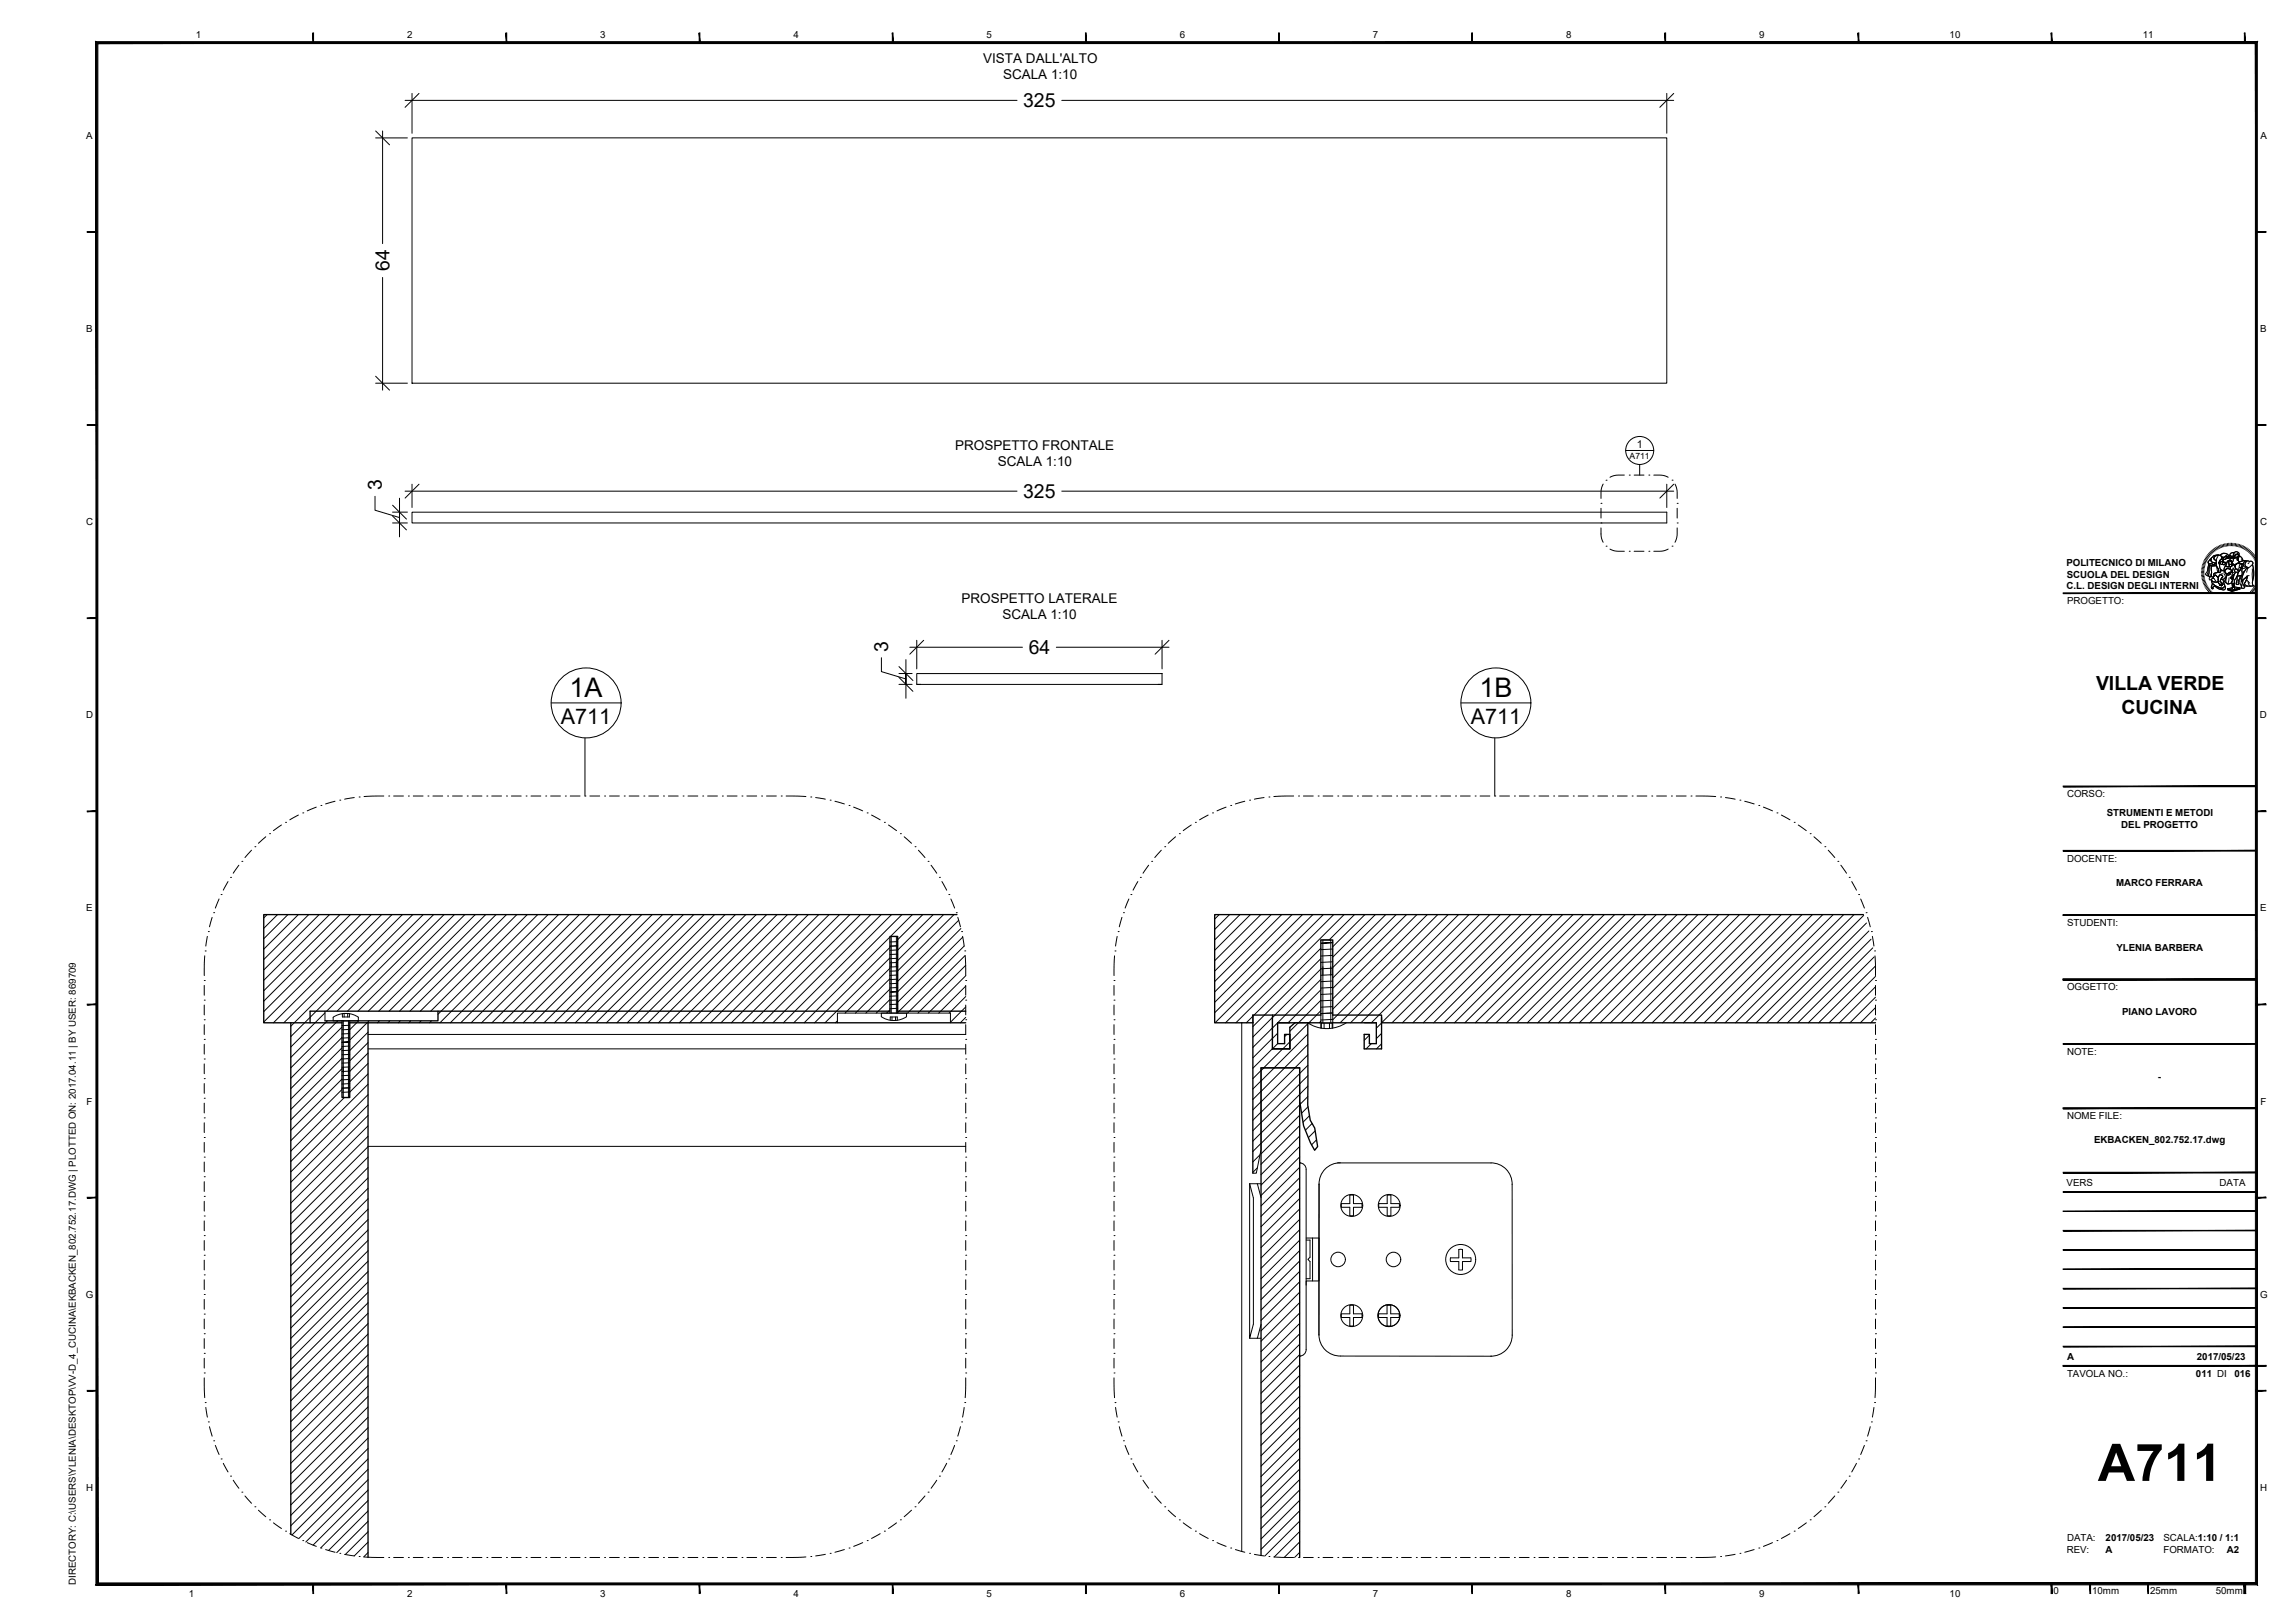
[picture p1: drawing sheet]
<svg xmlns="http://www.w3.org/2000/svg" width="594mm" height="420mm" viewBox="0 0 594 420" stroke-linecap="round" stroke-linejoin="round" font-family="sans-serif">
<defs><g id="words">
<text font-size="13.4" x="543" y="383.4">A711</text>
<g font-size="7">
<text x="147.4" y="180.4">1A</text>
<text x="383" y="180.4">1B</text>
</g>
<g font-size="5.6">
<text x="145.2" y="187.5">A711</text>
<text x="380.7" y="187.5">A711</text>
</g>
<g font-size="5">
<text x="264.9" y="27.8">325</text>
<text x="100.8" y="70.2" transform="rotate(-90 100.8 70.2)">64</text>
<text x="98.8" y="126.9" transform="rotate(-90 98.8 126.9)">3</text>
<text x="264.9" y="128.9">325</text>
<text x="229.9" y="168.7" transform="rotate(-90 229.9 168.7)">3</text>
<text x="266.3" y="169.3">64</text>
<text x="542.6" y="178.7">VILLA VERDE</text>
<text x="549.2" y="184.8">CUCINA</text>
</g>
<g font-size="3.5">
<text x="254.5" y="16.4">VISTA DALL'ALTO</text>
<text x="259.6" y="20.6">SCALA 1:10</text>
<text x="247.3" y="116.5">PROSPETTO FRONTALE</text>
<text x="258.3" y="120.7">SCALA 1:10</text>
<text x="248.9" y="156">PROSPETTO LATERALE</text>
<text x="259.5" y="160.2">SCALA 1:10</text>
</g>
<text font-size="2.8" x="423.7" y="116">1</text>
<g font-size="2.5">
<text x="50.7" y="9.9">1</text>
<text x="105.4" y="9.9">2</text>
<text x="155.4" y="9.9">3</text>
<text x="205.4" y="9.9">4</text>
<text x="255.4" y="9.9">5</text>
<text x="305.4" y="9.9">6</text>
<text x="355.4" y="9.9">7</text>
<text x="405.4" y="9.9">8</text>
<text x="455.4" y="9.9">9</text>
<text x="504.7" y="9.9">10</text>
<text x="554.7" y="9.9">11</text>
<text x="22.3" y="35.9">A</text>
<text x="585.1" y="35.9">A</text>
<text x="22.3" y="85.9">B</text>
<text x="585.1" y="85.9">B</text>
<text x="22.3" y="135.9">C</text>
<text x="585.1" y="135.9">C</text>
<text x="534.9" y="146.5">POLITECNICO DI MILANO</text>
<text x="535" y="149.5">SCUOLA DEL DESIGN</text>
<text x="535" y="152.6">C.L. DESIGN DEGLI INTERNI</text>
<text x="535.1" y="156.4">PROGETTO:</text>
<text x="22.3" y="185.9">D</text>
<text x="585" y="185.9">D</text>
<text x="535.1" y="206.4">CORSO:</text>
<text x="545.3" y="211.3">STRUMENTI E METODI</text>
<text x="549.1" y="214.3">DEL PROGETTO</text>
<text x="535.1" y="223">DOCENTE:</text>
<text x="547.7" y="229.5">MARCO FERRARA</text>
<text x="22.3" y="235.9">E</text>
<text x="535.1" y="239.7">STUDENTI:</text>
<text x="585.1" y="235.9">E</text>
<text x="547.8" y="246.1">YLENIA BARBERA</text>
<text x="535.1" y="256.4">OGGETTO:</text>
<text x="549.3" y="262.8">PIANO LAVORO</text>
<text x="535.1" y="273">NOTE:</text>
<text x="558.6" y="279.5">-</text>
<text x="22.4" y="285.9">F</text>
<text x="585.1" y="285.9">F</text>
<text x="535.1" y="289.7">NOME FILE:</text>
<text x="542.1" y="295.9">EKBACKEN_802.752.17.dwg</text>
<text x="534.9" y="307">VERS</text>
<text x="574.6" y="307">DATA</text>
<text x="22.2" y="335.9">G</text>
<text x="585" y="335.9">G</text>
<text x="535.1" y="352">A</text>
<text x="568.7" y="352">2017/05/23</text>
<text x="535.1" y="356.5">TAVOLA NO.:</text>
<text x="568.4" y="356.5">011 DI</text>
<text x="578.4" y="356.5">016</text>
<text x="22.3" y="385.9">H</text>
<text x="585.1" y="385.9">H</text>
<text x="535" y="401.9">REV:</text>
<text x="535.1" y="399">DATA:</text>
<text x="545.1" y="402">A</text>
<text x="545.1" y="398.9">2017/05/23</text>
<text x="560" y="399">SCALA:1:10 / 1:1</text>
<text x="560" y="402">FORMATO:</text>
<text x="576.4" y="402">A2</text>
<text x="19.6" y="410.3" transform="rotate(-90 19.6 410.3)">DIRECTORY: C:\USERS\YLENIA\DESKTOP\VV-D_4_CUCINA\EKBACKEN_802.752.17.DWG | PLOTTED ON: 2017.04.11 | BY USER: 869709</text>
<text x="48.9" y="413.4">1</text>
<text x="105.4" y="413.4">2</text>
<text x="155.4" y="413.4">3</text>
<text x="205.4" y="413.4">4</text>
<text x="255.4" y="413.4">5</text>
<text x="305.4" y="413.4">6</text>
<text x="355.4" y="413.4">7</text>
<text x="405.4" y="413.4">8</text>
<text x="455.4" y="413.4">9</text>
<text x="504.7" y="413.4">10</text>
<text x="531.6" y="412.5">0</text>
<text x="541.6" y="412.5">10mm</text>
<text x="556.6" y="412.5">25mm</text>
<text x="573.6" y="412.5">50mm</text>
</g>
<text font-size="2.2" x="421.8" y="118.8">A711</text>
</g></defs>
<!-- layer: VITI E CERNIERE -->
<g fill="none" stroke="#000" stroke-width=".26">
<path d="M69.1 236.8l-.8 .8M71.8 236.8l-3.5 3.5M74.5 236.8l-6.2 6.2M77.2 236.8l-8.9 8.9M79.9 236.8l-11.6 11.6M82.6 236.8l-14.3 14.3M85.3 236.8l-17 17M88 236.8l-19.7 19.7M90.7 236.8l-22.4 22.4M93.4 236.8l-25.1 25.1M96.1 236.8l-27.8 27.8M98.8 236.8l-28 28"/>
<path d="M101.5 236.8l-28 28M104.2 236.8l-28.9 28.9M106.9 236.8l-31.6 31.6M109.5 236.8l-25 25M112.2 236.8l-25 25M114.9 236.8l-25 25M117.6 236.8l-25 25M120.3 236.8l-25 25M123 236.8l-25 25M125.7 236.8l-25 25M128.4 236.8l-25 25M131.1 236.8l-25 25"/>
<path d="M133.8 236.8l-25 25M136.5 236.8l-25 25M139.2 236.8l-25.8 25.8M141.9 236.8l-28 28M144.6 236.8l-28 28M147.3 236.8l-28 28M150 236.8l-28 28M152.7 236.8l-28 28M155.3 236.8l-28 28M158 236.8l-28 28M160.7 236.8l-28 28M163.4 236.8l-28 28"/>
<path d="M166.1 236.8l-28 28M168.8 236.8l-28 28M171.5 236.8l-28 28M174.2 236.8l-28 28M176.9 236.8l-28 28M179.6 236.8l-28 28M182.3 236.8l-28 28M185 236.8l-28 28M187.7 236.8l-28 28M190.4 236.8l-28 28M193.1 236.8l-28 28M195.8 236.8l-28 28"/>
<path d="M198.5 236.8l-28 28M201.1 236.8l-27.9 28M203.8 236.8l-28 28M206.5 236.8l-28 28M209.2 236.8l-28 28M211.9 236.8l-28 28M214.6 236.8l-28 28M217.3 236.8l-28 28M220 236.8l-28 28M222.7 236.8l-28 28M225.4 236.8l-28 28M228.1 236.8l-28 28"/>
<path d="M230.8 236.8l-28 28M233.5 236.8l-28 28M236.2 236.8l-5.7 5.6M238.9 236.8l-6.5 6.5M241.6 236.8l-9.2 9.2M244.2 236.8l-11.8 11.9M246.9 236.8l-14.5 14.5-2 .1M248.2 238.2l-15.8 15.8M230.4 242.6l-22.2 22.2M230.4 245.3l-19.5 19.5M230.4 248l-16.8 16.8M230.4 250.7l-11.6 11.6"/>
<path d="M230.4 253.4l-9 8.9M230.4 256l-6.3 6.3M230.4 258.7l-3.6 3.6M230.7 250.3v-7.9h1.3v19.9M230.7 248.9v13.4M232.4 256.7l-2 .1 2-.1M232.4 258.9l-2 .1M232.4 253.5l-2 .1M232.4 257.8l-2 .1M232.4 255.6l-2 .1M232.4 260l-2 .1M232.4 250.2l-2 .2"/>
<path d="M232.4 252.4l-2 .1M232.4 254.6l-2 .1M232.4 247l-2 .1M232.4 245.9l-2 .1M232.4 244.8l-2 .1M232.4 243.8l-2 .1M232.4 248.1l-2 .1M232.4 249.2l-2 .1M248.7 240.4l-16.3 16.3M249.2 242.6l-16.8 16.8M249.6 244.9l-17.2 17.2M249.8 247.3l-14.9 15"/>
<path d="M250 249.9l-12.4 12.4M250 252.6l-9.7 9.7M250 255.3l-7 7M250 258l-4.3 4.3M342.4 252.5v-9.2h2.1v9.2M342.4 250.3v14.5M344.5 250.3v14.5M345 244l-3.1 .2 3.1-.2M345 255.6l-3.1 .2M345 252.3l-3.1 .2M345 254l-3.1 .1M345 258.9l-3.1 .2"/>
<path d="M345 257.3l-3.1 .1M345 247.3l-3.1 .2M345 245.7l-3.1 .1M345 249l-3.1 .1M345 250.6l-3.1 .2M84.1 262.2l-8.8 8.9M84.1 261.8v2.5M84.7 264.3l-9.4 9.4M87.4 264.3l-12.1 12.1M88.5 269.8l2-.1-2 .1M88.5 265.9l-13.2 13.2M88.5 268.6l-13.2 13.2"/>
<path d="M88.5 271.3l-13.2 13.2M88.5 274l-13.2 13.2M88.5 276.7l-13.2 13.2M88.5 279.4l-13.2 13.2M88.5 264.3v.5M88.6 262.4v.9h1.9v-.9M88.9 264.3v19.8h1.3v-7.9M89.1 262.4v.9M90 262.4v.9M90.2 264.3v13.3M90.5 273l-2 .1M90.5 267.6l-2 .1"/>
<path d="M90.5 268.6l-2 .1M90.5 270.8l-2 .1M90.5 266.5l-2 .1M90.5 276.2l-2 .1M90.5 265.4l-2 .1M90.5 274l-2 .1M90.5 275.1l-2 .1M90.5 271.9l-2 .1M90.5 279.4l-2 .2M90.5 278.4l-2 .1M90.5 277.3l-2 .1M90.5 264.3v.5"/>
<path d="M92.8 263.3a5.9 5.9 0 0 0-6.6 0v1h6.6v-1M92.8 264.3l-2.3 2.3M95.3 267.2l-4.8 4.8M95.3 269.9l-4.8 4.7M95.3 272.6l-4.8 4.7M95.3 275.3l-4.8 4.7M95.3 278l-4.8 4.7M95.3 271.5h154.7M95.3 267.8h154.7M95.5 264.3l-5 5M98.2 264.3l-.5 .5M100.9 264.3l-.5 .5"/>
<path d="M103.6 264.3l-.5 .5M106.3 264.3l-.5 .5M109 264.3l-.5 .5M111.7 264.3l-.5 .5M216.8 264.8v-2.5h29.2v2.5M216.8 264.3l-.5 .5M230.4 261.4l-.9 .9M230.4 261.8v.5M230.4 264.1v-.8h1.9v.8M230.9 263.3v.9M231.1 264.2l-1.6-.3-1.4-.7v-.9h6.6v.9l-.5 .3-1.5 .5-1.6 .2M231.8 263.3v.9"/>
<path d="M232.4 261l-2 .1M232.4 261.8v.5M250 260.7l-4 3.9M250 263.4l-1.4 1.4M321.4 264.8v136.8M333.9 267.8v3.7h-4.5v-8.7v8.7h4.5M335.2 264.8h4M338.5 264.8l2.5 1.1 2 .4M341.9 264.8h3.1M341.9 262.8v3.4M342 266.2v-1.3h2.8v1.3M342.7 264.9v1.4"/>
<path d="M343 266.3h.9M344.1 264.9v1.4M345 263.9l-3.1 .2M345 262.2l-3.1 .2M345 260.6l-3.1 .1M345 262.8v3.4M348.5 264.8l-2.5 1.1-2.1 .4M353.1 264.8h3.2M88.5 282l-13.2 13.3M89.1 284.1l-13.8 13.9M90.5 280.5l-2 .1M90.5 281.6l-2 .1"/>
<path d="M90.5 282.7l-2 .1M95.3 280.7l-20 20M95.3 283.4l-20 20M95.3 286.1l-20 20M95.3 288.8l-20 20M95.3 291.5l-20 20M95.3 294.2l-20 20M95.3 296.9l-20 20M95.3 299.5l-20 20M95.3 296.8h154.7M336.5 285.5l-.1-9h-10v21.1l-1.2 6.1h-.9M95.3 302.2l-20 20"/>
<path d="M95.3 304.9l-20 20M95.3 307.6l-20 20M95.3 310.3l-20 20M95.3 313l-20 20M95.3 315.7l-20 20M95.3 318.4l-20 20M323.5 306.4l.9 3.7v32.7l-.9 3.6zM323.5 306.4h2.9M325.5 306.4l.9 3.6M336.4 301.1h.1M336.4 301a1.67 1.67 0 0 1 1.7 1.7v46.7a1.67 1.67 0 0 1-1.7 1.7M341.4 306.5v39.1"/>
<path d="M346.3 301.1h39.7M347 301a5.5 5.5 0 0 0-5.6 5.6M347.2 312.5h2.2v2.2h.3h.7v-2.2h2.1M347.2 312.5v-.9h2.2v-2.2h.3h.7v2.2h2.1v.9M356.9 312.5h2.2v2.2h.3h.6v-2.2h2.2M356.9 312.5v-.9h2.2v-2.2h.3h.6v2.2h2.2v.9M385.9 301a5.5 5.5 0 0 1 5.5 5.6M391.4 306.6l.1 39.1M95.3 321.1l-20 20M95.3 323.8l-20 20M95.3 326.5l-20 20M95.3 329.2l-20 20"/>
<path d="M95.3 331.9l-20 20M95.3 334.6l-20 20M95.3 337.3l-20 20M95.3 340l-20 20M338.1 320.5h3.3v11.1h-3.3v1.1M338.1 321h1v4.5l-.6 .5 .6 .6v4.4h-1M339.8 320.5v11.1M349.4 338h1v2.1h2.1v1h-2.1v2.1h-1v-2.1h-2.2v-1h2.2zM359.1 338h.9v2.1h2.2v1h-2.2v2.1h-1v-2.1h-2.1v-1h2.1zM375.5 326.6h2.1v2.1l.3 .1 .7-.1v-2.1h2.1M375.5 326.6v-1h2.1v-2.1l.3-.1 .7 .1v2.1h2.1v1M95.3 342.6l-20 20.1"/>
<path d="M95.3 345.3l-20 20.1M95.3 348l-20 20M95.3 350.7l-20 20M95.3 353.4l-20 20M95.3 356.1l-20 20M95.3 358.8l-20 20M323.5 346.4h2.9M326.4 342.9l-.9 3.5M336.4 351.1h.1M341.4 345.5a5.5 5.5 0 0 0 5.6 5.5M347 351.1h39.1M391.5 345.6a5.5 5.5 0 0 1-5.6 5.5"/>
<path d="M95.3 361.5l-20 20M95.3 364.2l-20 20M95.3 366.9l-20 20M95.3 369.6l-20 20M95.3 372.3l-20 20M95.3 375l-20 20M95.3 377.7l-19.7 19.7M95.3 380.4l-18 17.9M95.3 383.1l-16.2 16.1M95.3 385.8l-14.3 14.2M95.3 388.5l-12.3 12.2M95.3 391.2l-10.3 10.2"/>
<path d="M95.3 393.8l-8.1 8.1M95.3 396.5l-5.9 5.9M95.3 399.2l-3.6 3.6M95.3 401.9l-1.2 1.2"/>
<circle cx="349.9" cy="312.1" r="2.84"/>
<circle cx="359.6" cy="312.1" r="2.84"/>
<circle cx="346.4" cy="326" r="1.88"/>
<circle cx="360.7" cy="326" r="1.88"/>
<circle cx="378.1" cy="326" r="3.9"/>
<circle cx="349.9" cy="340.6" r="2.84"/>
<circle cx="359.5" cy="340.6" r="2.84"/>
</g>
<!-- layer: TRATTEGGIO -->
<g fill="none" stroke="#000" stroke-width=".26">
<path d="M414.4 136.7l.1 2.3 .5 1.4M414.4 130.3h.1M414.4 135.4h.1M414.4 131.6v2.5M415 125.3l-.5 1.4-.1 2.3M415.7 124.3h.1M420.5 123l-2.4 .1-1.3 .5M421.7 123h.1M423 123h2.6M426.8 123h.1M428.1 123l2.4 .1 1.3 .5M432.8 124.3h.1"/>
<path d="M433.6 125.3l.5 1.8v1.9M434.1 136.7v1.9l-.5 1.8M434.1 135.4h.1M434.1 130.3h.1M434.1 131.6v2.5M415.7 141.4h.1M416.8 142.1l1.3 .5 2.4 .1M421.7 142.7h.1M423 142.7h2.6M426.8 142.7h.1M431.8 142.1l-1.3 .5-2.4 .1M432.8 141.4h.1"/>
<path d="M66 219.2h.1M68.8 216.6l-1.9 1.7M69.8 215.8h.1M72.9 213.6l-2.1 1.4M73.9 212.9h.1M77.2 211l-2.2 1.2M78.4 210.4h.1M81.9 209l-2.4 .9M83.1 208.5h.1M86.7 207.4l-2.4 .7M88 207.1h.1M91.7 206.5l-2.5 .4"/>
<path d="M93 206.3h.1M99.4 206.1l-5.2 .1M100.6 206.1h.1M101.9 206.1h2.5M105.7 206.1h.1M107 206.1h2.5M110.8 206.1h.1M112.1 206.1h2.5M115.9 206.1h.1M117.1 206.1h2.6M120.9 206.1h.1M122.2 206.1h2.6"/>
<path d="M126 206.1h.1M127.3 206.1h2.5M131.1 206.1h.1M132.4 206.1h2.5M136.2 206.1h.1M137.5 206.1h2.5M141.3 206.1h.1M142.5 206.1h2.6M146.3 206.1h.1M147.6 206.1h2.6M151.4 206.1h.1M152.7 206.1h2.5"/>
<path d="M156.5 206.1h.1M157.8 206.1h2.5M161.6 206.1h.1M162.9 206.1h2.5M166.7 206.1h.1M167.9 206.1h2.6M171.7 206.1h.1M173 206.1h2.6M176.8 206.1h.1M178.1 206.1h2.5M181.9 206.1h.1M183.2 206.1h2.5"/>
<path d="M187 206.1h.1M188.3 206.1h2.5M192.1 206.1h.1M193.3 206.1h2.6M197.1 206.1h.1M198.4 206.1h2.6M202.2 206.1h.1M203.5 206.1l5.1 .1M209.9 206.3h.1M211.1 206.5l2.5 .4M214.9 207.1h.1M216.1 207.4l2.5 .7"/>
<path d="M219.8 208.5h.1M221 209l2.3 .9M224.5 210.4h.1M225.6 211l2.2 1.2M228.9 212.9h.1M230 213.6l2.1 1.4M233.1 215.8h.1M234.1 216.6l1.9 1.7M236.9 219.2h.1M301.5 219.2h.1M304.3 216.6l-1.9 1.7M305.3 215.8h.1"/>
<path d="M308.4 213.6l-2.1 1.4M309.4 212.9h.1M312.7 211l-2.2 1.2M313.9 210.4h.1M317.4 209l-2.4 .9M318.6 208.5h.1M322.2 207.4l-2.4 .7M323.5 207.1h.1M327.2 206.5l-2.5 .4M328.5 206.3h.1M334.9 206.1l-5.2 .1M336.1 206.1h.1"/>
<path d="M337.4 206.1h2.5M341.2 206.1h.1M342.5 206.1h2.5M346.3 206.1h.1M347.6 206.1h2.5M351.4 206.1h.1M352.6 206.1h2.6M356.5 206.1h.1M357.7 206.1h2.6M361.5 206.1h.1M362.8 206.1h2.5M366.6 206.1h.1"/>
<path d="M367.9 206.1h2.5M371.7 206.1h.1M373 206.1h2.5M376.8 206.1h.1M378 206.1h2.6M381.9 206.1h.1M383.1 206.1h2.6M386.9 206.1h.1M388.2 206.1h2.5M392 206.1h.1M393.3 206.1h2.5M397.1 206.1h.1"/>
<path d="M398.4 206.1h2.5M402.2 206.1h.1M403.4 206.1h2.6M407.3 206.1h.1M408.5 206.1h2.6M412.3 206.1h.1M413.6 206.1h2.5M417.4 206.1h.1M418.7 206.1h2.5M422.5 206.1h.1M423.8 206.1h2.5M427.6 206.1h.1"/>
<path d="M428.8 206.1h2.6M432.7 206.1h.1M433.9 206.1h2.6M437.7 206.1h.1M439 206.1l5.1 .1M445.4 206.3h.1M446.6 206.5l2.6 .4M450.4 207.1h.1M451.6 207.4l2.5 .7M455.3 208.5h.1M456.5 209l2.3 .9M460 210.4h.1"/>
<path d="M461.1 211l2.2 1.2M464.4 212.9h.1M465.5 213.6l2.1 1.4M468.6 215.8h.1M469.6 216.6l1.9 1.7M472.4 219.2h.1M54.9 237.5l-.7 2.4M55.3 236.3h.1M56.7 232.7l-1 2.4M57.2 231.6h.1M59 228.2l-1.2 2.2M59.7 227.1h.1"/>
<path d="M61.8 224l-1.4 2.1M62.6 223h.1M65.1 220.1l-1.7 1.9M237.7 220.1l1.7 1.9M240.2 223h.1M241 224l1.5 2.1M243.2 227.1h.1M243.8 228.2l1.3 2.2M245.6 231.6h.1M246.1 232.7l1 2.4M247.5 236.3h.1M247.9 237.5l.7 2.4"/>
<path d="M290.4 237.5l-.7 2.4M290.8 236.3h.1M292.2 232.7l-1 2.4M292.7 231.6h.1M294.5 228.2l-1.2 2.2M295.2 227.1h.1M297.3 224l-1.4 2.1M298.1 223h.1M300.6 220.1l-1.7 1.9M473.3 220.1l1.6 1.9M475.7 223h.1M476.5 224l1.5 2.1"/>
<path d="M478.7 227.1h.1M479.3 228.2l1.3 2.2M481.1 231.6h.1M481.7 232.7l.9 2.4M483.1 236.3h.1M483.4 237.5l.7 2.4M52.9 253.8h.1M52.9 258.9h.1M52.9 255.1v2.5M53 247.4l-.1 5.2M53.1 246.2h.1M53.7 242.4l-.4 2.5"/>
<path d="M53.9 241.2h.1M248.9 241.2h.1M249.2 242.4l.4 2.5M249.7 246.2h.1M249.8 247.4l.2 5.2M250 258.9h.1M250 253.8h.1M250 255.1v2.5M288.4 253.8h.1M288.4 258.9h.1M288.4 255.1v2.5M288.5 247.4l-.1 5.2"/>
<path d="M288.6 246.2h.1M289.2 242.4l-.4 2.5M289.4 241.2h.1M484.4 241.2h.1M484.7 242.4l.4 2.5M485.2 246.2h.1M485.4 247.4l.1 5.2M485.5 258.9h.1M485.5 253.8h.1M485.5 255.1v2.5M52.9 264h.1M52.9 269.1h.1"/>
<path d="M52.9 274.2h.1M52.9 279.2h.1M52.9 260.2v2.5M52.9 265.3v2.5M52.9 270.3v2.6M52.9 275.4v2.6M250 279.2h.1M250 274.2h.1M250 269.1h.1M250 264h.1M250 260.2v2.5M250 265.3v2.5"/>
<path d="M250 270.3v2.6M250 275.4v2.6M288.4 264h.1M288.4 269.1h.1M288.4 274.2h.1M288.4 279.2h.1M288.4 260.2v2.5M288.4 265.3v2.5M288.4 270.3v2.6M288.4 275.4v2.6M485.5 279.2h.1M485.5 274.2h.1"/>
<path d="M485.5 269.1h.1M485.5 264h.1M485.5 260.2v2.5M485.5 265.3v2.5M485.5 270.3v2.6M485.5 275.4v2.6M52.9 284.3h.1M52.9 289.4h.1M52.9 294.5h.1M52.9 299.6h.1M52.9 280.5v2.5M52.9 285.6v2.5"/>
<path d="M52.9 290.7v2.5M52.9 295.7v2.6M250 299.6h.1M250 294.5h.1M250 289.4h.1M250 284.3h.1M250 280.5v2.5M250 285.6v2.5M250 290.7v2.5M250 295.7v2.6M288.4 284.3h.1M288.4 289.4h.1"/>
<path d="M288.4 294.5h.1M288.4 299.6h.1M288.4 280.5v2.5M288.4 285.6v2.5M288.4 290.7v2.5M288.4 295.7v2.6M485.5 299.6h.1M485.5 294.5h.1M485.5 289.4h.1M485.5 284.3h.1M485.5 280.5v2.5M485.5 285.6v2.5"/>
<path d="M485.5 290.7v2.5M485.5 295.7v2.6M52.9 304.6h.1M52.9 309.7h.1M52.9 314.8h.1M52.9 319.9h.1M52.9 300.8v2.6M52.9 305.9v2.5M52.9 311v2.5M52.9 316.1v2.5M250 319.9h.1M250 314.8h.1"/>
<path d="M250 309.7h.1M250 304.6h.1M250 300.8v2.6M250 305.9v2.5M250 311v2.5M250 316.1v2.5M288.4 304.6h.1M288.4 309.7h.1M288.4 314.8h.1M288.4 319.9h.1M288.4 300.8v2.6M288.4 305.9v2.5"/>
<path d="M288.4 311v2.5M288.4 316.1v2.5M485.5 319.9h.1M485.5 314.8h.1M485.5 309.7h.1M485.5 304.6h.1M485.5 300.8v2.6M485.5 305.9v2.5M485.5 311v2.5M485.5 316.1v2.5M52.9 325h.1M52.9 330h.1"/>
<path d="M52.9 335.1h.1M52.9 321.1v2.6M52.9 326.2v2.6M52.9 331.3v2.5M52.9 336.4v2.5M250 335.1h.1M250 330h.1M250 325h.1M250 321.1v2.6M250 326.2v2.6M250 331.3v2.5M250 336.4v2.5"/>
<path d="M288.4 325h.1M288.4 330h.1M288.4 335.1h.1M288.4 321.1v2.6M288.4 326.2v2.6M288.4 331.3v2.5M288.4 336.4v2.5M485.5 335.1h.1M485.5 330h.1M485.5 325h.1M485.5 321.1v2.6M485.5 326.2v2.6"/>
<path d="M485.5 331.3v2.5M485.5 336.4v2.5M52.9 340.2h.1M52.9 345.3h.1M52.9 350.4h.1M52.9 355.4h.1M52.9 356.7l.1 5.1M52.9 341.5v2.5M52.9 346.5v2.6M52.9 351.6v2.6M250 356.7l-.2 5.1M250 355.4h.1"/>
<path d="M250 350.4h.1M250 345.3h.1M250 340.2h.1M250 341.5v2.5M250 346.5v2.6M250 351.6v2.6M288.4 340.2h.1M288.4 345.3h.1M288.4 350.4h.1M288.4 355.4h.1M288.4 356.7l.1 5.1M288.4 341.5v2.5"/>
<path d="M288.4 346.5v2.6M288.4 351.6v2.6M485.5 356.7l-.1 5.1M485.5 355.4h.1M485.5 350.4h.1M485.5 345.3h.1M485.5 340.2h.1M485.5 341.5v2.5M485.5 346.5v2.6M485.5 351.6v2.6M53.1 363.1h.1M53.3 364.4l.4 2.5"/>
<path d="M53.9 368.1h.1M54.2 369.3l.7 2.5M55.3 373h.1M55.7 374.2l1 2.3M57.2 377.7h.1M57.8 378.8l1.2 2.3M245.1 378.8l-1.3 2.3M245.6 377.7h.1M247.1 374.2l-1 2.3M247.5 373h.1M248.6 369.3l-.7 2.5M248.9 368.1h.1"/>
<path d="M249.6 364.4l-.4 2.5M249.7 363.1h.1M288.6 363.1h.1M288.8 364.4l.4 2.5M289.4 368.1h.1M289.7 369.3l.7 2.5M290.8 373h.1M291.2 374.2l1 2.3M292.7 377.7h.1M293.3 378.8l1.2 2.3M480.6 378.8l-1.3 2.3M481.1 377.7h.1"/>
<path d="M482.6 374.2l-.9 2.3M483.1 373h.1M484.1 369.3l-.7 2.5M484.4 368.1h.1M485.1 364.4l-.4 2.5M485.2 363.1h.1M59.7 382.1h.1M60.4 383.2l1.4 2.1M62.6 386.3h.1M63.4 387.3l1.7 1.9M66 390.1h.1M66.9 391l1.9 1.7"/>
<path d="M69.8 393.5h.1M70.8 394.2l2.1 1.5M73.9 396.4h.1M75 397l2.2 1.3M78.4 398.8h.1M79.5 399.4l2.4 .9M223.3 399.4l-2.3 .9M224.5 398.8h.1M227.8 397l-2.2 1.3M228.9 396.4h.1M232.1 394.2l-2.1 1.5M233.1 393.4h.1"/>
<path d="M236 391l-1.9 1.6M236.9 390.1h.1M239.4 387.3l-1.6 1.9M240.2 386.3h.1M242.5 383.2l-1.5 2.1M243.2 382.1h.1M295.2 382.1h.1M295.9 383.2l1.4 2.1M298.1 386.3h.1M298.9 387.3l1.7 1.9M301.5 390.1h.1M302.4 391l1.9 1.7"/>
<path d="M305.3 393.5h.1M306.3 394.2l2.1 1.5M309.4 396.4h.1M310.5 397l2.2 1.3M313.9 398.8h.1M315 399.4l2.4 .9M458.8 399.4l-2.3 .9M460 398.8h.1M463.3 397l-2.2 1.3M464.4 396.4h.1M467.6 394.2l-2.1 1.5M468.6 393.4h.1"/>
<path d="M471.5 391l-1.9 1.6M472.4 390.1h.1M474.9 387.3l-1.6 1.9M475.7 386.3h.1M478 383.2l-1.5 2.1M478.7 382.1h.1M83.1 400.8h.1M84.3 401.2l2.4 .6M88 402.1h.1M89.2 402.4l2.5 .4M93 402.9h.1M94.2 403.1l5.2 .1"/>
<path d="M100.6 403.2h.1M101.9 403.2h2.5M105.7 403.2h.1M107 403.2h2.5M110.8 403.2h.1M112.1 403.2h2.5M115.9 403.2h.1M117.1 403.2h2.6M120.9 403.2h.1M122.2 403.2h2.6M126 403.2h.1M127.3 403.2h2.5"/>
<path d="M131.1 403.2h.1M132.4 403.2h2.5M136.2 403.2h.1M137.5 403.2h2.5M141.3 403.2h.1M142.5 403.2h2.6M146.3 403.2h.1M147.6 403.2h2.6M151.4 403.2h.1M152.7 403.2h2.5M156.5 403.2h.1M157.8 403.2h2.5"/>
<path d="M161.6 403.2h.1M162.9 403.2h2.5M166.7 403.2h.1M167.9 403.2h2.6M171.7 403.2h.1M173 403.2h2.6M176.8 403.2h.1M178.1 403.2h2.5M181.9 403.2h.1M183.2 403.2h2.5M187 403.2h.1M188.3 403.2h2.5"/>
<path d="M192.1 403.2h.1M193.3 403.2h2.6M197.1 403.2h.1M198.4 403.2h2.6M202.2 403.2h.1M208.6 403.1l-5.1 .1M209.9 402.9h.1M213.7 402.4l-2.6 .4M214.9 402.1h.1M218.6 401.2l-2.5 .6M219.8 400.8h.1M318.6 400.8h.1"/>
<path d="M319.8 401.2l2.4 .6M323.5 402.1h.1M324.7 402.4l2.5 .4M328.5 402.9h.1M329.7 403.1l5.2 .1M336.1 403.2h.1M337.4 403.2h2.5M341.2 403.2h.1M342.5 403.2h2.5M346.3 403.2h.1M347.6 403.2h2.5M351.4 403.2h.1"/>
<path d="M352.6 403.2h2.6M356.5 403.2h.1M357.7 403.2h2.6M361.5 403.2h.1M362.8 403.2h2.5M366.6 403.2h.1M367.9 403.2h2.5M371.7 403.2h.1M373 403.2h2.5M376.8 403.2h.1M378 403.2h2.6M381.9 403.2h.1"/>
<path d="M383.1 403.2h2.6M386.9 403.2h.1M388.2 403.2h2.5M392 403.2h.1M393.3 403.2h2.5M397.1 403.2h.1M398.4 403.2h2.5M402.2 403.2h.1M403.4 403.2h2.6M407.3 403.2h.1M408.5 403.2h2.6M412.3 403.2h.1"/>
<path d="M413.6 403.2h2.5M417.4 403.2h.1M418.7 403.2h2.5M422.5 403.2h.1M423.8 403.2h2.5M427.6 403.2h.1M428.8 403.2h2.6M432.7 403.2h.1M433.9 403.2h2.6M437.7 403.2h.1M444.1 403.1l-5.1 .1M445.4 402.9h.1"/>
<path d="M449.2 402.4l-2.6 .4M450.4 402.1h.1M454.1 401.2l-2.5 .6M455.3 400.8h.1"/>
</g>
<!-- layer: ARREDI SEZIONATI -->
<g fill="none" stroke="#000" stroke-width=".35">
<path d="M247.7 236.8h-179.4v28h7M482.3 236.8h-167.9v28h9.9M75.3 264.8h13.2v19.3h2v-19.3h159.5M75.3 264.8v132.4M95.3 264.8v138.4M113.4 261.8v2.5h-29.3M250 261.8h-17.6v-19.4h-2v19.4h-150.1v3M324.3 264.8v-2h17.6v-19.5h3.1v19.5h12.6v2h127.9M324.3 264.8v38.9M329.4 263.4v8.1h4.5v-5.5l1.3-1.2M338.5 264.8v21.3l.7 3.9 1.1 2 .8 4.8-.8 1-1.1-1.9-1.8-4.5-.9-5.9M341.9 264.8h-11.2v5.4h1.8v-2.4h1.4"/>
<path d="M357.6 263.4v8.1h-4.5v-3.7h1.4v2.4h1.8v-5.4h-11.3M326.4 402.7v-126.2h10v126.7"/>
</g>
<!-- layer: A-FURN -->
<g fill="none" stroke="#000" stroke-width=".26">
<path d="M315.6 236.8l-1.2 1.1M318.3 236.8l-3.9 3.8M321 236.8l-6.6 6.5M323.7 236.8l-9.3 9.2M326.4 236.8l-12 11.9M329.1 236.8l-14.7 14.6M331.8 236.8l-17.4 17.3M334.5 236.8l-20.1 20M337.1 236.8l-22.7 22.7M339.8 236.8l-25.4 25.4M342.5 236.8l-28 28M345.2 236.8l-28 28"/>
<path d="M347.9 236.8l-28 28M350.6 236.8l-6.5 6.5M353.3 236.8l-8.3 8.3M356 236.8l-11 11M358.7 236.8l-13.7 13.7M361.4 236.8l-16.4 16.4M364.1 236.8l-19.1 19.1M366.8 236.8l-21.8 21.8M369.5 236.8l-24.5 24.5M372.2 236.8l-27.2 27.2M374.9 236.8l-26 26M377.6 236.8l-28 28"/>
<path d="M380.3 236.8l-26 26M382.9 236.8l-27.9 28M385.6 236.8l-28 28M388.3 236.8l-28 28M391 236.8l-28 28M393.7 236.8l-28 28M396.4 236.8l-28 28M399.1 236.8l-28 28M401.8 236.8l-28 28M404.5 236.8l-28 28M407.2 236.8l-28 28M409.9 236.8l-28 28"/>
<path d="M412.6 236.8l-28 28M415.3 236.8l-28 28M418 236.8l-28 28M420.7 236.8l-28 28M423.4 236.8l-28 28M426 236.8l-28 28M428.7 236.8l-28 28M431.4 236.8l-28 28M434.1 236.8l-28 28M436.8 236.8l-28 28M439.5 236.8l-28 28M442.2 236.8l-28 28"/>
<path d="M444.9 236.8l-28 28M447.6 236.8l-28 28M450.3 236.8l-28 28M453 236.8l-28 28M455.7 236.8l-28 28M458.4 236.8l-28 28M461.1 236.8l-28 28M463.8 236.8l-28 28M466.5 236.8l-28 28M469.2 236.8l-28 28M471.8 236.8l-27.9 28M474.5 236.8l-28 28"/>
<path d="M477.2 236.8l-28 28M479.9 236.8l-28 28M482.4 237l-27.8 27.8M483.1 239l-25.8 25.8M341.9 245.5l-19.3 19.3M341.9 248.2l-17.6 17.6M341.9 250.9l-11.9 11.9M341.9 253.6l-11.2 11.2M341.9 256.2l-8.5 8.6M341.9 258.9l-3.8 3.9M483.8 241l-23.8 23.8M484.3 243.1l-21.6 21.7"/>
<path d="M484.8 245.4l-19.4 19.4M485.1 247.7l-17 17.1M485.4 250.2l-14.6 14.6M485.5 252.8l-12 12M485.5 255.5l-9.3 9.3M485.5 258.2l-6.6 6.6M324.3 262.8v2M326.4 279.8l-2.1 2.1M329.4 263.4l-5.1 5.1M329.4 266.1l-5.1 5M329.4 268.8l-5.1 5M329.4 271.5l-5.1 5"/>
<path d="M329.8 276.5l-3.4 3.4M330 262.8l-.6 .6M330.7 264.8l-1.3 1.3M330.7 267.5l-1.3 1.3M330.7 270.2l-1.3 1.3M333.1 267.8l-.6 .6M336.1 264.8l-2.2 2.2M338.1 262.8l-2 2M338.5 265l-14.2 14.2M338.5 267.7l-8.7 8.8M338.5 270.4l-14.2 14.2M338.5 273.1l-12.1 12.1"/>
<path d="M338.5 275.8l-14.2 14.2M338.6 278.5l-12.2 12.1M341.9 261.6l-3.1 3.2M341.9 264.4l-.4 .4M348.9 262.8l-2 2M354.3 262.8l-2 2M354.5 268l-1.4 1.3M355 270.2l-1.4 1.3M357.6 267.5l-1.3 1.4M357.6 270.2l-1.3 1.3M357.6 264.8l-1.3 1.4M485.5 260.9l-3.9 3.9"/>
<path d="M485.5 263.5l-1.2 1.3M326.2 299l-1.9 1.8M326.4 285.2l-2.1 2.1M326.4 290.6l-2.1 2.1M326.4 293.3l-2.1 2.1M336.4 283.3l-10 10M336.4 286l-12.1 12.1M336.4 288.7l-10 10M336.4 291.4l-10 10M336.4 296.8l-10 10M336.4 299.5l-10 10M336.4 294.1l-10 10"/>
<path d="M338.5 283.9l-1.9 2M338.6 281.2l-2.1 2M338.6 286.5l-1.7 1.7M339 288.8l-1.7 1.7M339.6 290.8l-1.7 1.8M340.4 292.7l-1.7 1.8M340.8 295.1l-1.3 1.3M325.5 302.3l-1.2 1.2M336.4 302.2l-10 10M336.4 304.9l-10 10M336.4 307.6l-10 10M336.4 310.3l-10 10"/>
<path d="M336.4 313l-10 10M336.4 315.7l-10 10M336.4 318.4l-10 10M336.4 321l-10 10.1M336.4 323.7l-10 10M336.4 326.4l-10 10M336.4 329.1l-10 10M336.4 331.8l-10 10M336.4 334.5l-10 10M336.4 337.2l-10 10M336.4 339.9l-10 10M336.4 342.6l-10 10"/>
<path d="M336.4 345.3l-10 10M336.4 348l-10 10M336.4 350.7l-10 10M336.4 353.4l-10 10M336.4 356.1l-10 10M336.4 358.8l-10 10M336.4 364.2l-10 10M336.4 366.9l-10 10M336.4 369.5l-10 10M336.4 372.2l-10 10M336.4 374.9l-10 10M336.4 377.6l-10 10"/>
<path d="M336.4 361.5l-10 10M336.4 383l-10 10M336.4 388.4l-10 10M336.4 391.1l-10 10M336.4 393.8l-9 9M336.4 396.5l-6.6 6.6M336.4 399.2l-4 4M336.4 380.3l-10 10M336.4 385.7l-10 10M336.4 401.9l-1.3 1.3"/>
</g>
<!-- layer: ARREDI -->
<path d="M106.7 35.7h324.8v63.5h-324.8zM431.5 35.7h.1M106.7 132.6h324.8v2.8h-324.8zM237.3 174.4h63.5v2.8h-63.5zM237.3 177.2h1M299.8 177.2h1" fill="none" stroke="#000" stroke-width=".26"/>
<!-- layer: G-ANNO-LOGO -->
<g fill="none" stroke="#000" stroke-width=".26">
<path d="M569.8 148.2l.7 .1M569.8 147.9h.7M569.9 147.5l.7 .1M569.9 147.2l.7 .1M570 146.8l.6 .2M570 146.5l.7 .1M570.1 146.1l.7 .2M570.2 145.8l.7 .2M570.4 145.5l.6 .2M570.5 145.1l.6 .3M570.5 148.6h-.7M570.5 148.9l-.6 .1"/>
<path d="M570.6 149.2l-.7 .1M570.6 149.5l-.6 .2M570.7 144.8l.6 .3M570.7 149.9l-.7 .1M570.8 150.2l-.7 .2M570.8 144.5l.6 .3M570.9 150.5l-.7 .2M571 150.8l-.6 .2M571 144.2l.6 .4M571.1 151.1l-.6 .3M571.2 143.9l.6 .4M571.3 151.4l-.7 .3"/>
<path d="M571.4 151.7l-.6 .3M571.4 143.6l.6 .4M571.6 152l-.6 .3M571.7 143.3l.5 .5M571.7 145.9l.7 .1a.84 .84 0 0 0 1.3-.2v.6l-.9 .1a.78 .78 0 0 1-1.1-.5zM571.8 145.9v.4M571.8 152.2l-.6 .4M571.9 143.1l.5 .4M571.9 146.4l-.3 .6-.1 1.3-.3 .7 .4 .1M571.9 152.5l-.5 .4M572 144.9l.3-.3v.3a.83 .83 0 0 0 1 .8l.3 .2-.2 .1a.57 .57 0 0 1-.8-.1l-.5 .1a.51 .51 0 0 1-.5-.4 .51 .51 0 0 1 .3-.6zM572.1 142.8l.5 .5"/>
<path d="M572.1 152.8l-.5 .4M572.2 146.4l-.3 .5-.1 1.4-.2 .8 .7 .2M572.2 146.4l.4 .1-.2 .5 .1 1.2-.1 1-.2 .1a.44 .44 0 0 1-.5-.2 .44 .44 0 0 1 .1-.5v-1.5zM572.3 144.6l-.5 .6a.44 .44 0 0 0-.2 .5 .44 .44 0 0 0 .5 .3h.6a.65 .65 0 0 0 .9-.2M572.4 153l-.5 .5M572.4 142.6l.5 .5M572.4 150v.1a1.22 1.22 0 0 0 1.8 .4M572.5 144.3l.6-.4 1.3-.2a.99 .99 0 0 0-1.3 1l.6 .4v.7l-.5-.1a.77 .77 0 0 1-.9-.8zM572.5 150.4l.1 .5 .8 .7 1.9 .9M572.6 150.4l.5 .3 1.1-.2 .1 .5 .3 .3-.1 .2 .3-.2 .2 .4-.1-.5 .3 .4-.1-.5 .4 .1-.8-.6 .3-.8 .4 .2 .3 1a.88 .88 0 0 1-.2 1.2 .88 .88 0 0 1-1.2-.2l-1.6-1zM572.6 153.2l-.5 .5M572.6 146.5l1.2-.1 .5 1.2v.5l-.4 .1a.61 .61 0 0 0-.8 .7l.2 .1-.4 .5a.56 .56 0 0 1-.5-.8v-1.7z"/>
<path d="M572.6 146.5l-.2 .6v2.2M572.7 142.3l.4 .6M572.7 151l1.6 1a1.02 1.02 0 0 0 1.6-.3 .66 .66 0 0 1 0 .9 .66 .66 0 0 1-.9 0l-1.3-.6a.44 .44 0 0 0-.5-.3 .44 .44 0 0 0-.4 .5v.2h-.2a.86 .86 0 0 1 0-1.2zM572.7 151l-.1 .2a.94 .94 0 0 0 0 1.2h.1a.2 .2 0 0 0 .2-.1 .2 .2 0 0 0-.2-.2 .52 .52 0 0 1 .5-.4 .52 .52 0 0 1 .5 .3l.9 .5a1.25 1.25 0 0 0 1.4-.1l-.1-.7M572.8 153.5l-.4 .5M572.9 149.5a.5 .5 0 0 0-.8-.2 .5 .5 0 0 0 .1 .8 .61 .61 0 0 1 .5-.3 .61 .61 0 0 1 .6 .3l.3 .2M573 142.1l.4 .6M573.1 153.7l-.5 .5M573.1 149.2l.4-.3 .2 .1a.73 .73 0 0 1 .5 1.1v.4a1.19 1.19 0 0 1-1.8-.5l.6-.2-.1-.3zM573.1 148.5l1.2-.4 .2 .1 .2-.1a.53 .53 0 0 1 .8-.4l.7 .7a1 1 0 0 1 0 1.1 1 1 0 0 1-1.1 .4v-.3a.44 .44 0 0 0 0-.8 .44 .44 0 0 0-.7 .2l-.2 .5-.7-.6a.29 .29 0 0 1-.4 0 .29 .29 0 0 1 0-.4zM573.2 141.9l.4 .6M573.3 144.1l.9-.4a.75 .75 0 0 1 .9 .6 .75 .75 0 0 1-.5 .9l-.3 .5 .2 .4a1.41 1.41 0 0 0 .6 1.5l.2 .1h-.1a.47 .47 0 0 0-.6 .5l-.3-.2v-.4l-.5-1.2-.1-1.3-.4-.2a.45 .45 0 0 1 0-.8z"/>
<path d="M573.3 153.9l-.4 .5M573.4 148.8l.8 .7M573.5 148.9l-.5 .4v.5M573.5 141.7l.4 .6M573.6 154.1l-.4 .5M573.7 146.4l-1.9-.1-.4 1.6-.5 .7 .2 .3M573.9 141.5l.3 .6M573.9 154.2l-.4 .6M573.9 146.8l.2 1.4M574.1 144l-.3 .7-.1 1.2 .6 1.7a.38 .38 0 0 0-.1 .4 .38 .38 0 0 0 .4 .2l.2-.4 .5-.1a1.04 1.04 0 0 1-.8-1.5 1.49 1.49 0 0 1 .6-1.7 1.04 1.04 0 0 0-1.4-.8l-.7 .2-.6 .5-.1 .5a.81 .81 0 0 0 1 .8l.3 .1M574.1 154.4l-.3 .6M574.2 141.4l.3 .6"/>
<path d="M574.3 148.1l-.4 .1a.6 .6 0 0 0-.8 .7l.2 .1M574.4 143.7a.87 .87 0 0 0-1 .2 .87 .87 0 0 0-.1 1l.4 .2M574.4 154.5l-.3 .7M574.5 141.2l.3 .7M574.6 148.8a.47 .47 0 0 1 .7 .2 .47 .47 0 0 1-.2 .7l-.4 .9 .8 .7-.4-.2 .1 .5-.3-.4 .1 .5-.2-.4-.3 .2 .1-.2-.4-.6v-1.2zM574.6 148.8a.47 .47 0 0 1 .7 .2 .47 .47 0 0 1-.2 .7l-.4 .9 .8 .7-.4-.2 .1 .5-.3-.4 .1 .5-.2-.4-.3 .2 .1-.2-.4-.6v-1zM574.6 145.1l.4-.3 .6-.1-.1 .5-1.2 .5zM574.6 145.6l.8-.3 .3 .2-.4 .2 .2 .4a.61 .61 0 0 1-.9-.5zM574.7 145.6a.58 .58 0 0 0 .8 .5M574.7 154.7l-.3 .6M574.8 143.8l.7-.6 1 .2a.3 .3 0 0 1 .3 .4 .3 .3 0 0 1-.4 .2l-.2-.1-.5 .4-.6-.2M574.8 141.1l.3 .6"/>
<path d="M574.9 143.5l.5-.3h.6l.7 .4a.23 .23 0 0 1 .1 .3 .23 .23 0 0 1-.2 .2l-.4-.2-.5 .4h-.3l-.7-.5zM575 154.8l-.2 .6M575.1 144.1l.6 .2 .6-.5 .3 .3-.2 .5-.4 .2-.5-.1-.5 .1zM575.2 141l.2 .6M575.3 147.7l.6 .3 .4 .6a.77 .77 0 0 1-.3 1M575.3 154.9l-.2 .7M575.4 145.6h.8l-.2 .1a.37 .37 0 0 1-.2 .5 .37 .37 0 0 1-.5-.2zM575.4 150l.3 1a.8 .8 0 0 1 0 .9 .8 .8 0 0 1-.8 .3M575.4 145.3l.3 .2M575.5 148.6l-.8 .2M575.5 145l-.1 .2-1 .5M575.5 140.9l.2 .6"/>
<path d="M575.6 144.7l-.4 .5M575.6 155l-.1 .7M575.7 148.2l.7 .6M575.8 145.6a.33 .33 0 0 0-.4 .3 .33 .33 0 0 0 .4 .3 .33 .33 0 0 0 .2-.5l.2-.1-.6 .1M575.8 148.7a.7 .7 0 0 1 .1 .9 .7 .7 0 0 1-.9 .2M575.9 147.9l.1-.4a.91 .91 0 0 1 1.3-.1l.3 .2a.33 .33 0 0 1 .1 .3 .33 .33 0 0 1-.2 .3l-1.2 .3 .6 .4 .4-.3 .1-.3a.37 .37 0 0 0 .4-.4 .37 .37 0 0 0-.3-.4l-.5-.3h-.6l-.5 .7-.2-.1v-.5l.5-.8 .2 .2h1.1l.5-.4v-.3l.6 .2v.5a.74 .74 0 0 1-.2 1l.1 .7-.2 .4-.4 .2-.2 .5h-.4l.3 .3 .3-.1-.1 .4 .2-.2-.3 1.1a.98 .98 0 0 1-1.5-.1l-.4-.4 .4-.6 .2-1.1M575.9 147.7l.6-.5 .6 .1 .5 .3a.32 .32 0 0 1 .1 .5 .32 .32 0 0 1-.5 0l-.3 .2a.5 .5 0 0 1-.5 .3 .5 .5 0 0 1-.4-.5zM575.9 140.8l.1 .6M575.9 150.5l.8 .7M576 155.1l-.2 .6M576.1 144.6v.1M576.2 144.2l.1 .1"/>
<path d="M576.2 149.9v.9M576.2 146.5a1.25 1.25 0 0 0-.5 1.3M576.2 140.7l.1 .7M576.2 144.3h.1M576.3 155.1l-.1 .7M576.3 148.5l1.1-.4-.1 .5-.4 .3-.5-.2zM576.3 149.3l-.3 1-.4 .4M576.4 148.7h.1M576.6 144.4l.7-.1a.23 .23 0 0 1 .3 .2 .23 .23 0 0 1-.3 .2zM576.6 140.7l.1 .6M576.6 144.1l-.2 .5-.4 .2-.5-.2-.5 .2M576.6 145.3l.5-.3 .4 .1 .5 1a.24 .24 0 0 1-.1 .3 .24 .24 0 0 1-.3-.1 .24 .24 0 0 1 .2-.3l-.2-.7a.44 .44 0 0 0-.7-.1 .44 .44 0 0 0 0 .7l.2 .4a.42 .42 0 0 1-.5 .4 .42 .42 0 0 1-.4-.4z"/>
<path d="M576.6 155.2l-.1 .7M576.7 152.4l2-.4 1.1 .2-2 .6zM576.7 152.4l1.1 .4v.3l-1.1-.4zM576.9 145.2l.3-.1 .4 .2 .1 .5a.63 .63 0 0 1 0 .7 .63 .63 0 0 1-.7 .2zM576.9 140.6l.1 .7M576.9 155.2v.7M577 144.2v-.2a.53 .53 0 0 1 .8 .5l-.2 .1M577 149.6l-.3 1.6 1-.2M577 148.7v.1M577 144a.52 .52 0 0 1 .8 .5l-.2 .1-.2-.4-.4 .1zM577.1 148.3l.1 .1M577.1 148.6l.1 .1"/>
<path d="M577.1 148.4h.1M577.2 145.4v.1M577.3 145.4l-.2 .1M577.3 155.3l-.1 .6M577.3 140.6v.7M577.3 144.4a.44 .44 0 0 0-.7 .1l.2-.1a.39 .39 0 0 0 .4 .3 .39 .39 0 0 0 .4-.3l-.2-.2v.3M577.4 146.7v.7M577.4 149.4l.3 .1 .2-.5 .4-.2-.4 1.3v-.4l-.3 .1zM577.5 148.2l-.2 .5a.52 .52 0 0 1-.9-.1M577.5 145.3l.2 .2-.1 .1M577.6 155.3v.6M577.6 145.4a.43 .43 0 0 0-.7-.2 .43 .43 0 0 0 0 .7 .5 .5 0 0 1 0 .9 .5 .5 0 0 1-.7-.5l.4-1 .7-.3 .5 .5 .2 .8-.3 .2-.1-.4"/>
<path d="M577.6 140.6v.7M577.7 145.7l-.2 .1M577.7 145.6a.41 .41 0 0 1-.1 .5 .41 .41 0 0 1-.5 0h-.1M577.7 146.4l-.3 .3h-.4M577.8 152.8l2-.6v.3l-2 .6zM577.8 152.8v.3M577.8 144.5l.1-.1a1.05 1.05 0 0 1 0 1.2M577.9 149h.1M577.9 149.6l-.1 .5 .2-.2M577.9 155.2v.7M577.9 144l.1 .4M578 146l-.1-.5a.86 .86 0 0 0 0-1.1l-.5-.5a.45 .45 0 0 1-.1-.6 .45 .45 0 0 1 .5-.2 .27 .27 0 0 1 .5 0 .27 .27 0 0 1-.1 .4v1.1h.2v-.5a.42 .42 0 0 0 .3 .4 .42 .42 0 0 0 .5-.2l-.1 .7 .2-.2 .4 .7-1.1 .7"/>
<path d="M578 140.6l-.1 .7M578 149.3l-.1 .3-.1-.2M578 147l-.1 1.4M578 146.2l.5 .3M578.1 151.1l.2-.1 .1 1-.2-.5-.4 .7zM578.2 148.2l-.4 .3v.5M578.2 155.2l.1 .7M578.3 148.8l-.4 .2-.2 .5h-.4l.3 .3 .2-.1M578.3 147.1l-.4 .8M578.3 140.7v.6M578.4 143.1h-.5a.63 .63 0 0 0-.7 .7M578.4 143l.6-.2 .4 .2 .2 .4v.8l-.4 .8v-.7l.2-.5-.2-.5-.2 .2a.81 .81 0 0 0-.6 1.1h-.2l-.1-.8z"/>
<path d="M578.4 144.1l.3 .3 .5-.1M578.4 143l.7-.2 .5 .5v.8l-.4 .9v-.7l.2-.5a.32 .32 0 0 0-.1-.4 .32 .32 0 0 0-.4 .1l-.3 .1-.2 1h-.2l-.1-.8zM578.5 155.2l.2 .7M578.6 146.2l.1-.1a1.52 1.52 0 0 1 2 .2l-.2 .5a1.34 1.34 0 0 1-1.1 .8l-.7-.5zM578.6 143.6l.4-.1a.29 .29 0 0 1 .4 0 .29 .29 0 0 1 0 .4l-.2 .4a.4 .4 0 0 1-.5 .1 .4 .4 0 0 1-.3-.3zM578.6 143.8l.2 .1M578.6 148.2l.9-.1-.7 1.5a1.53 1.53 0 0 0-.5 1.5h-.2l-.2 .5-.2-.9zM578.6 148.2l-.9 2.5 .2 1-.1 .8 .4-1 .3 .9-.2-1.4-.4 .7M578.7 140.7l-.1 .7M578.7 144.3h.1M578.7 147.2a.64 .64 0 0 0-.1 1l1-.2 .4-.6M578.7 143.9h.1"/>
<path d="M578.8 144.2h.1M578.9 155.1l.1 .7M579.1 140.8l-.2 .6M579.1 144l.2 .1M579.1 149.1l.8-.1-.1 .7-.4 .7 .2 .7-.4 .2-.4-.1zM579.1 144v.1M579.2 155l.1 .7M579.3 144.8l.4 .7M579.4 147.3h.1M579.4 140.9l-.2 .6M579.4 145.7a2.25 2.25 0 0 1 1.9-.5l-.7 .9zM579.5 148.1l-.7 1.5a1.32 1.32 0 0 0-.4 1.4l-.1 .1"/>
<path d="M579.5 155l.2 .6M579.5 147.2l-.3 .1M579.6 143.9a1.26 1.26 0 0 1 .9 1l.3 .2-.4 .1a.63 .63 0 0 1-.8 .1 .63 .63 0 0 1-.2-.8zM579.6 143.9l.7 .5 .2 .5M579.6 147.6h-.1M579.7 141l-.1 .6M579.8 154.9l.2 .6M579.8 152.2v.3l-2 .6-1.1-.4v-.3l1.1 .4 2-.6-1.1-.2-2 .4M579.9 149.1l-.5 1.3 .2 .7-.3 .2-.5-.1 .3-2M580.1 141.1l-.2 .6M580.1 154.8l.3 .6M580.1 147.2h.3l-.1 .7a.7 .7 0 0 1 .1 .8 .7 .7 0 0 1-.7 .3l-.6 .1 .3-1.1z"/>
<path d="M580.2 145.9a.58 .58 0 0 1 .5 .6 .58 .58 0 0 1-.6 .6 .58 .58 0 0 1-.4 .5 .58 .58 0 0 1-.6-.2l-.2-.1a.77 .77 0 0 1 0-1.2l.5-.2a.33 .33 0 0 1 .4 .2 .33 .33 0 0 1-.2 .4l.1 .2a.24 .24 0 0 0 .1 .3 .24 .24 0 0 0 .3-.2l.2-.3-.1-.5-.6-.2-.7 .1-.4 .5 .1 .3M580.2 146.9l-.1 .4M580.2 144.7l.5 .4M580.3 149l-1.2 .2M580.3 150.4l-.1 .2 .3 .2M580.4 154.6l.3 .6M580.4 141.2l-.2 .6M580.4 147.2v1.3l-.3 .9a1.85 1.85 0 0 0-.1 2l.2 .2M580.6 150.1l1.1-1-.5 1.6a1.28 1.28 0 0 0-.2 1.4l-.2 .2a.4 .4 0 0 1-.6-.1 .4 .4 0 0 1 .1-.6zM580.6 146.1a1.04 1.04 0 0 1 .6-.9 1.04 1.04 0 0 1 1.1 .2 .55 .55 0 0 1 .8 .1 .55 .55 0 0 1-.2 .8l-.3 .3a1.09 1.09 0 0 1-1.9-.3M580.7 147.9v.6M580.7 154.5l.3 .6"/>
<path d="M580.7 141.3l-.3 .6M581 154.3l.3 .6M581.1 141.5l-.4 .6M581.1 147.1l-.9 .1M581.2 151.3l.6 .4M581.3 154.1l.3 .6M581.4 141.7l-.4 .6M581.4 145.2a2.39 2.39 0 0 0-2 .5M581.5 154l.4 .5M581.6 150.1l.8 .9M581.6 147.1a6.5 6.5 0 0 0-1.4 3.4l1.5-1.4 .5-.1M581.6 145.2l.8 .2a.5 .5 0 0 1 .6 .1 .5 .5 0 0 1 0 .6l.3 1.1a7.9 7.9 0 0 1-.3 3.6l.3 .9h-2.4l-.1-.4 .7-1.2 .2-1-1.5 1.4a5.8 5.8 0 0 1 1.5-3.4l.4-.1a.93 .93 0 0 1-1-.8 .93 .93 0 0 1 .5-1z"/>
<path d="M581.6 145.2a.91 .91 0 0 0-.5 1.1 .91 .91 0 0 0 1 .7M581.7 141.9l-.4 .5M581.7 149.1l-.5 1.6a1.24 1.24 0 0 0-.2 1.4l-.2 .2a.41 .41 0 0 1-.6-.1 .41 .41 0 0 1 .1-.6l.3-1.5M581.8 153.8l.4 .5M581.8 147.1l-.2 1M581.9 150.6l.3 .8 .4 .3M582 142.1l-.4 .5M582 153.6l.5 .5M582.2 145.6l-.3 .3M582.3 142.3l-.5 .5M582.3 153.4l.5 .4M582.5 142.5l-.4 .5"/>
<path d="M582.5 153.1l.5 .5M582.7 152.9l.6 .4M582.8 142.7l-.5 .5M582.9 152.6l.6 .5M583 147.3l.1 3.3M583 143l-.4 .5M583.1 146.2a9.8 9.8 0 0 1 0 4.9l.2 .6h-2.4M583.1 152.4l.6 .4M583.3 143.3l-.5 .4M583.3 152.1l.6 .4M583.5 143.5l-.5 .5M583.5 151.8l.6 .4"/>
<path d="M583.7 151.5l.6 .4M583.7 143.8l-.5 .4M583.8 151.3l.6 .2M583.9 144.1l-.5 .4M583.9 151l.7 .2M584.1 150.7l.6 .2M584.1 144.4l-.6 .4M584.2 150.4l.6 .2M584.3 150l.6 .2M584.3 144.7l-.6 .3M584.3 149.7l.7 .2M584.4 149.4l.7 .1"/>
<path d="M584.4 149.1l.7 .1M584.5 145l-.7 .3M584.5 148.8h.6M584.5 148.5h.7M584.6 145.4l-.6 .2M584.7 145.7l-.6 .2M584.8 146l-.6 .2M584.9 146.4l-.6 .2M585 146.7l-.7 .2M585.1 147.1l-.7 .1M585.1 147.5h-.7M585.1 147.8h-.6"/>
<path d="M585.2 148.2h-.7"/>
</g>
<!-- layer: G-ANNO-TTLB -->
<g fill="#fff" stroke="#fff" stroke-width=".26">
<path d="M559.1 153.6l30.7 4.3-5.7-4.3zM559.1 153.6l30.7 4.3h-30.7z"/>
<path d="M584.1 139h5.7l-5.7 14.6zM589.8 139l-5.7 14.6 5.7 4.3z"/>
</g>
<path d="M559.1 153.6h25v-14.6h5.7v18.9h-30.7z" fill="none" stroke="#fff" stroke-width=".26"/>
<g fill="#000" stroke="#000" stroke-width=".26">
<path d="M24.8 10.8l.5 399v-398.5zM24.8 10.8l.5 399-.5 .5zM25.3 409.8l-.5 .5 559-.5zM24.8 410.3l559-.5 .5 .5zM583.8 11.3v398.5l.5 .5zM583.8 11.3l.5-.5v399.5zM25.3 11.3h558.5l.5-.5zM24.8 10.8h559.5l-559 .5z"/>
<path d="M81 8.5l.2 2.5v-2.5zM81 8.5l.2 2.5h-.2z"/>
<path d="M131 8.5l.2 2.5v-2.5zM131 8.5l.2 2.5h-.2z"/>
<path d="M181 8.5l.2 2.5v-2.5zM181 8.5l.2 2.5h-.2z"/>
<path d="M231 8.5l.2 2.5v-2.5zM231 8.5l.2 2.5h-.2z"/>
<path d="M281 8.5l.2 2.5v-2.5zM281 8.5l.2 2.5h-.2z"/>
<path d="M331 8.5l.2 2.5v-2.5zM331 8.5l.2 2.5h-.2z"/>
<path d="M381 8.5l.2 2.5v-2.5zM381 8.5l.2 2.5h-.2z"/>
<path d="M431 8.5l.2 2.5v-2.5zM431 8.5l.2 2.5h-.2z"/>
<path d="M481 8.5l.2 2.5v-2.5zM481 8.5l.2 2.5h-.2z"/>
<path d="M531 8.5l.2 2.5v-2.5zM531 8.5l.2 2.5h-.2z"/>
<path d="M581 8.5l.2 2.5v-2.5zM581 8.5l.2 2.5h-.2z"/>
<path d="M584.1 59.9v.2l2.5-.2zM584.1 60.1l2.5-.2v.2z"/>
<path d="M22.6 60.1h2.5v-.2zM22.6 59.9h2.5l-2.5 .2z"/>
<path d="M22.6 110.1h2.5v-.2zM22.6 109.9h2.5l-2.5 .2z"/>
<path d="M584.1 109.9v.2l2.5-.2zM584.1 110.1l2.5-.2v.2z"/>
<path d="M534.1 153.7h50v-.2zM534.1 153.5h50l-50 .2z"/>
<path d="M584.1 159.9v.2l2.5-.2zM584.1 160.1l2.5-.2v.2z"/>
<path d="M22.6 160.1h2.5v-.2zM22.6 159.9h2.5l-2.5 .2z"/>
<path d="M22.6 210.1h2.5v-.2zM22.6 209.9h2.5l-2.5 .2z"/>
<path d="M534.1 203.7h50v-.2zM534.1 203.5h50l-50 .2z"/>
<path d="M584.1 209.9v.2l2.5-.2zM584.1 210.1l2.5-.2v.2z"/>
<path d="M534.1 236.8v.2l50-.2zM534.1 237l50-.2v.2z"/>
<path d="M534.1 220.3h50v-.2zM534.1 220.1h50l-50 .2z"/>
<path d="M534.1 237h50v-.2zM534.1 236.8h50l-50 .2z"/>
<path d="M534.1 253.5v.2l50-.2zM534.1 253.7l50-.2v.2z"/>
<path d="M534.1 253.5v.2l50-.2zM534.1 253.7l50-.2v.2z"/>
<path d="M534.1 253.5v.2l50-.2zM534.1 253.7l50-.2v.2z"/>
<path d="M534.1 253.5v.2l50-.2zM534.1 253.7l50-.2v.2z"/>
<path d="M584.1 260v.1l2.5-.1zM584.1 260.1l2.5-.1v.1z"/>
<path d="M22.6 260.1h2.5v-.1zM22.6 260h2.5l-2.5 .1z"/>
<path d="M534.1 270.2v.1l50-.1zM534.1 270.3l50-.1v.1z"/>
<path d="M534.1 286.8v.2l50-.2zM534.1 287l50-.2v.2z"/>
<path d="M534.1 286.8v.2l50-.2zM534.1 287l50-.2v.2z"/>
<path d="M22.6 310.1h2.5v-.2zM22.6 309.9h2.5l-2.5 .2z"/>
<path d="M534.1 318.5h50zM534.1 318.6l50-.1z"/>
<path d="M534.1 313.5h50zM534.1 313.6l50-.1z"/>
<path d="M534.1 308.5h50zM534.1 308.6l50-.1z"/>
<path d="M534.1 303.5v.2l50-.2zM534.1 303.7l50-.2v.2z"/>
<path d="M584.1 309.9v.2l2.5-.2zM584.1 310.1l2.5-.2v.2z"/>
<path d="M534.1 338.5h50zM534.1 338.6l50-.1z"/>
<path d="M534.1 333.5h50zM534.1 333.6l50-.1z"/>
<path d="M534.1 328.5h50zM534.1 328.6l50-.1z"/>
<path d="M534.1 323.5h50zM534.1 323.6l50-.1z"/>
<path d="M534.1 353.5v.2l50-.2zM534.1 353.7l50-.2v.2z"/>
<path d="M534.1 353.5v.2l50-.2zM534.1 353.7l50-.2v.2z"/>
<path d="M534.1 348.5h50zM534.1 348.6l50-.1z"/>
<path d="M534.1 343.5h50zM534.1 343.6l50-.1z"/>
<path d="M584.1 359.9v.2l2.5-.2zM584.1 360.1l2.5-.2v.2z"/>
<path d="M584.1 353.7h2.5v-.2zM584.1 353.5h2.5l-2.5 .2z"/>
<path d="M584.1 353.7h2.5v-.2zM584.1 353.5h2.5l-2.5 .2z"/>
<path d="M22.6 360.1h2.5v-.2zM22.6 359.9h2.5l-2.5 .2z"/>
<path d="M81 410l.2 2.5v-2.5zM81 410l.2 2.5h-.2z"/>
<path d="M131 410l.2 2.5v-2.5zM131 410l.2 2.5h-.2z"/>
<path d="M181 410l.2 2.5v-2.5zM181 410l.2 2.5h-.2z"/>
<path d="M231 410l.2 2.5v-2.5zM231 410l.2 2.5h-.2z"/>
<path d="M281 410l.2 2.5v-2.5zM281 410l.2 2.5h-.2z"/>
<path d="M331 410l.2 2.5v-2.5zM331 410l.2 2.5h-.2z"/>
<path d="M381 410l.2 2.5v-2.5zM381 410l.2 2.5h-.2z"/>
<path d="M431 410l.2 2.5v-2.5zM431 410l.2 2.5h-.2z"/>
<path d="M481 410l.2 2.5v-2.5zM481 410l.2 2.5h-.2z"/>
<path d="M531 410v2.5h.2zM531 410h.2v2.5z"/>
<path d="M531 410l.2 2.5v-2.5zM531 410l.2 2.5h-.2z"/>
<path d="M541 410l.2 2.5v-2.5zM541 410l.2 2.5h-.2z"/>
<path d="M556 410l.2 2.5v-2.5zM556 410l.2 2.5h-.2z"/>
<path d="M581 410l.2 2.5v-2.5zM581 410l.2 2.5h-.2z"/>
<path d="M580.8 410l.5 2.5v-2.5zM580.8 410l.5 2.5h-.5z"/>
</g>
<!-- layer: QUOTE -->
<g fill="none" stroke="#000" stroke-width=".26">
<path d="M97.2 35.7h8.3M99 33.9v29.2M104.9 26h158.4M106.7 24.2v10.3M274.8 26h158.5M431.5 24.2v10.3M99 71.8v29.2M97.2 99.2h8.3M97.1 128.5v3.6l6.3 1.9M101.6 132.6h3.9M101.6 135.4h3.9M103.4 132.6v2.8v-2.8"/>
<path d="M103.4 129v3.6M103.4 135.4v3.6M104.9 127.2h158.4M106.7 125.4v6M274.8 127.2h158.5M431.5 125.4v6M228.2 170.3v3.6l6.3 1.9M232.7 174.4h3.4M232.7 177.2h3.4M234.5 174.4v2.8v-2.8M234.5 170.8v3.6M234.5 177.2v3.6"/>
<path d="M235.5 167.6h29.2M237.3 165.8v7.4M273.4 167.6h29.2M300.8 165.8v7.4M151.4 191.1v15M386.9 191.1v15"/>
</g>
<!-- layer: 0 -->
<path d="M97.2 33.9l3.6 3.6M108.5 24.2l-3.6 3.6M433.3 24.2l-3.6 3.6M97.2 97.4l3.6 3.6M101.6 130.8l3.6 3.6M101.6 133.6l3.6 3.6M108.5 125.4l-3.6 3.6M433.3 125.4l-3.6 3.6M232.7 172.6l3.6 3.6M232.7 175.4l3.6 3.6M239.1 165.8l-3.6 3.6M302.6 165.8l-3.6 3.6" fill="none" stroke="#000" stroke-width=".26"/>
<!-- layer: QUOTE -->
<g fill="#fff" stroke="#fff" stroke-width=".26">
<path d="M264.7 23.8v4.4l8.7-4.4zM264.7 28.2l8.7-4.4v4.4z"/>
<path d="M96.8 64.5v5.9h4.4zM96.8 64.5h4.4v5.9z"/>
<path d="M266.1 165.4v4.4l5.9-4.4zM266.1 169.8l5.9-4.4v4.4z"/>
<path d="M226 165.7v3.1h4.4zM226 165.7h4.4v3.1z"/>
<path d="M264.7 125v4.4l8.7-4.4zM264.7 129.4l8.7-4.4v4.4z"/>
<path d="M94.9 124v3h4.4zM94.9 124h4.4v3z"/>
</g>
<!-- layer: A-ANNO-SYMB -->
<g fill="none" stroke="#000" stroke-width=".26">
<path d="M420.8 116.6h7.3M424.4 120.2v2.8M142.7 182h18.1M378.2 182h18.1"/>
<circle cx="424.4" cy="116.6" r="3.6"/>
<circle cx="151.7" cy="182" r="9.1"/>
<circle cx="387.2" cy="182" r="9.1"/>
</g>
<use href="#words"/>
</svg>
